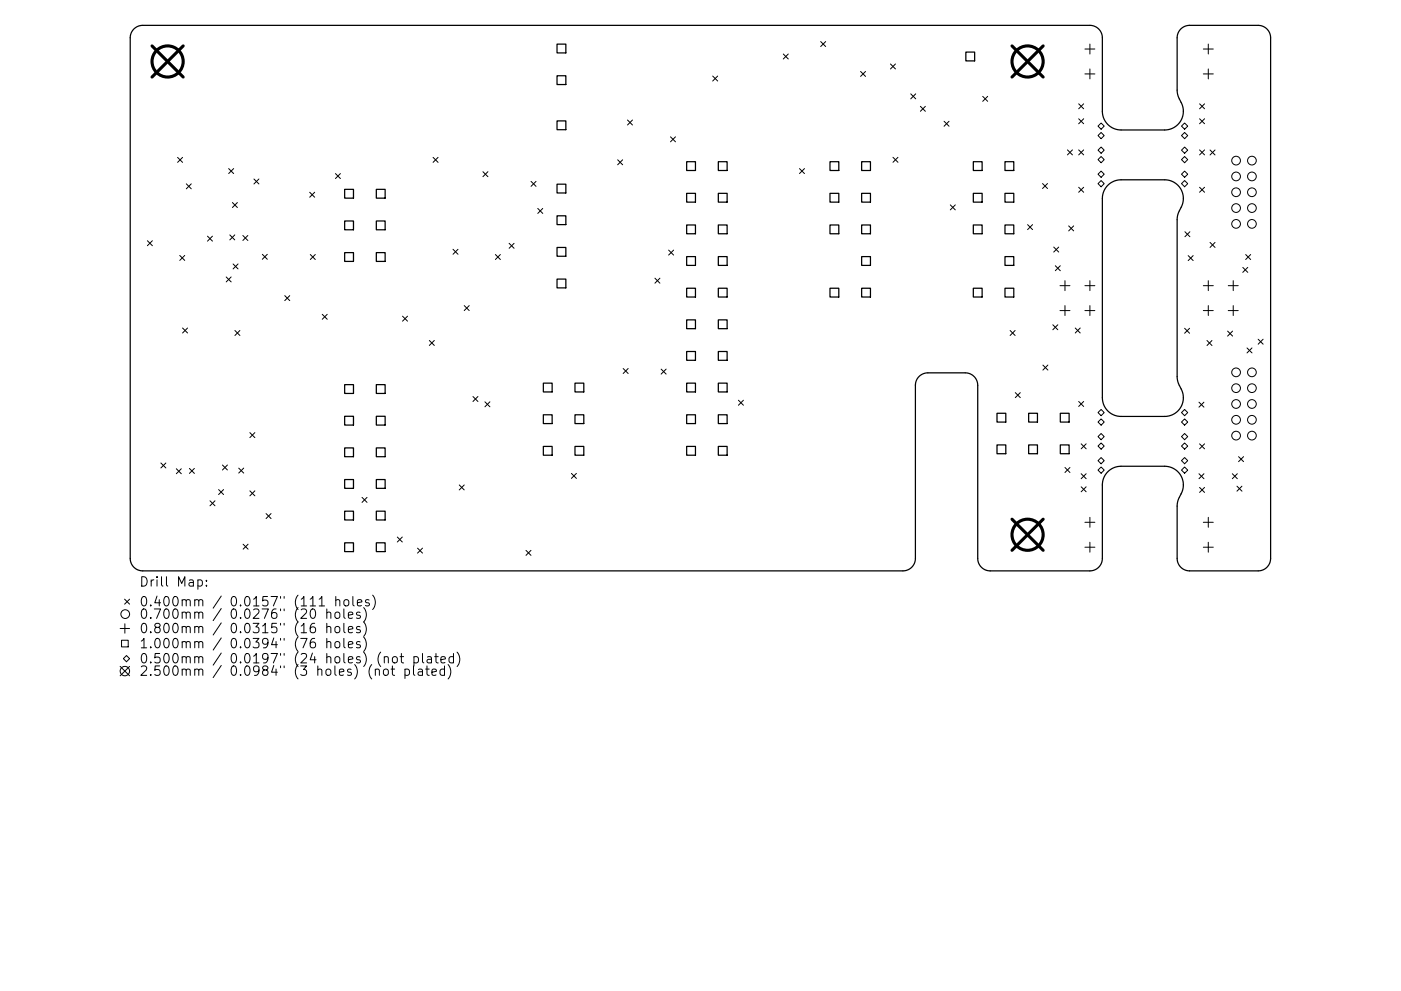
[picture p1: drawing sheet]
<svg xmlns="http://www.w3.org/2000/svg" width="297mm" height="210mm" viewBox="0 0 297 210" stroke-linecap="round" stroke-linejoin="round" font-family="sans-serif">
<defs><g id="words">
<g font-size="2.8">
<text x="29.5" y="124.5">Drill Map:</text>
<text x="29.5" y="128.7">0.400mm / 0.0157&quot; (111 holes)</text>
<text x="29.5" y="131.3">0.700mm / 0.0276&quot; (20 holes)</text>
<text x="29.5" y="134.3">0.800mm / 0.0315&quot; (16 holes)</text>
<text x="29.5" y="137.5">1.000mm / 0.0394&quot; (76 holes)</text>
<text x="29.5" y="140.7">0.500mm / 0.0197&quot; (24 holes) (not plated)</text>
<text x="29.5" y="143.4">2.500mm / 0.0984&quot; (3 holes) (not plated)</text>
</g>
</g></defs>
<g fill="none" stroke="#000" stroke-width=".26">
<path d="M28.4 6.2a2.64 2.64 0 0 1 1.9-.8h200.8a2.64 2.64 0 0 1 2.6 2.6v15.6a4 4 0 0 0 4 4h9.2a4.1 4.1 0 0 0 3.6-2.3 4.1 4.1 0 0 0-.5-4.3l-.3-.9-.1-1v-11.1a2.64 2.64 0 0 1 2.6-2.6h14.6a2.64 2.64 0 0 1 2.6 2.6v110.5a2.64 2.64 0 0 1-2.6 2.6h-14.6a2.64 2.64 0 0 1-2.6-2.6v-11.1a6.4 6.4 0 0 1 1.1-3.3 4 4 0 0 0-3.8-5.2h-9.2a4 4 0 0 0-4 4v15.6a2.64 2.64 0 0 1-2.6 2.6h-21.2a2.64 2.64 0 0 1-2.6-2.6v-36.8a2.64 2.64 0 0 0-2.6-2.6h-8a2.64 2.64 0 0 0-2.6 2.6v36.8a2.64 2.64 0 0 1-2.7 2.6h-161.1a2.64 2.64 0 0 1-2.7-2.6v-110.5a2.64 2.64 0 0 1 .8-1.8zM118.1 9.4h1.9v1.8h-1.9zM118.1 16.1h1.9v1.8h-1.9zM204.8 11.1h1.8v1.8h-1.8zM118.1 25.7h1.9v1.8h-1.9zM118.1 39.1h1.9v1.8h-1.9zM145.6 34.3h1.9v1.9h-1.9zM152.3 34.3h1.9v1.9h-1.9zM176 34.3h1.8v1.9h-1.8zM182.7 34.3h1.9v1.9h-1.9zM206.4 34.3h1.8v1.9h-1.8zM213.1 34.3h1.8v1.9h-1.8z"/>
<path d="M234.9 39.3a4 4 0 0 1 2.8-1.2h9.2a4.1 4.1 0 0 1 3.6 2.4 4.1 4.1 0 0 1-.5 4.2l-.3 1-.1 .9v33.3a8.8 8.8 0 0 0 1.2 3.5 4 4 0 0 1-3.9 5h-9.2a4 4 0 0 1-4-4v-42.3a4 4 0 0 1 1.2-2.8zM73.1 40.2h1.8v1.8h-1.8zM73.1 46.9h1.8v1.9h-1.8zM73.1 53.6h1.8v1.9h-1.8zM79.8 40.2h1.9v1.8h-1.9zM79.8 46.9h1.9v1.9h-1.9zM79.8 53.6h1.9v1.9h-1.9zM118.1 45.8h1.9v1.9h-1.9zM118.1 52.5h1.9v1.9h-1.9zM118.1 59.2h1.9v1.9h-1.9zM145.6 41h1.9v1.9h-1.9zM145.6 47.7h1.9v1.9h-1.9z"/>
<path d="M145.6 54.4h1.9v1.9h-1.9zM152.3 41h1.9v1.9h-1.9zM152.3 47.7h1.9v1.9h-1.9zM152.3 54.4h1.9v1.9h-1.9zM176 41h1.8v1.9h-1.8zM176 47.7h1.8v1.9h-1.8zM182.7 41h1.9v1.9h-1.9zM182.7 47.7h1.9v1.9h-1.9zM182.7 54.4h1.9v1.9h-1.9zM206.4 41h1.8v1.9h-1.8zM206.4 47.7h1.8v1.9h-1.8zM213.1 41h1.8v1.9h-1.8z"/>
<path d="M213.1 47.7h1.8v1.9h-1.8zM213.1 54.4h1.8v1.9h-1.8zM145.6 61.2h1.9v1.8h-1.9zM145.6 67.9h1.9v1.8h-1.9zM145.6 74.6h1.9v1.8h-1.9zM152.3 61.2h1.9v1.8h-1.9zM152.3 67.9h1.9v1.8h-1.9zM152.3 74.6h1.9v1.8h-1.9zM176 61.2h1.8v1.8h-1.8zM182.7 61.2h1.9v1.8h-1.9zM206.4 61.2h1.8v1.8h-1.8zM213.1 61.2h1.8v1.8h-1.8z"/>
<path d="M73.1 81.6h1.8v1.9h-1.8zM73.1 88.3h1.8v1.9h-1.8zM73.1 95h1.8v1.9h-1.8zM79.8 81.6h1.9v1.9h-1.9zM79.8 88.3h1.9v1.9h-1.9zM79.8 95h1.9v1.9h-1.9zM115.2 81.3h1.9v1.9h-1.9zM115.2 88h1.9v1.9h-1.9zM115.2 94.7h1.9v1.9h-1.9zM121.9 81.3h1.9v1.9h-1.9zM121.9 88h1.9v1.9h-1.9zM121.9 94.7h1.9v1.9h-1.9z"/>
<path d="M145.6 81.3h1.9v1.9h-1.9zM145.6 88h1.9v1.9h-1.9zM145.6 94.7h1.9v1.9h-1.9zM152.3 81.3h1.9v1.9h-1.9zM152.3 88h1.9v1.9h-1.9zM152.3 94.7h1.9v1.9h-1.9zM211.4 87.7h1.9v1.9h-1.9zM211.4 94.4h1.9v1.9h-1.9zM218.1 87.7h1.9v1.9h-1.9zM218.1 94.4h1.9v1.9h-1.9zM224.8 87.7h1.9v1.9h-1.9zM224.8 94.4h1.9v1.9h-1.9z"/>
<path d="M73.1 101.7h1.8v1.9h-1.8zM73.1 108.5h1.8v1.8h-1.8zM73.1 115.2h1.8v1.8h-1.8zM79.8 101.7h1.9v1.9h-1.9zM79.8 108.5h1.9v1.8h-1.9zM79.8 115.2h1.9v1.8h-1.9z"/>
</g>
<g fill="none" stroke="#000" stroke-width=".21">
<path d="M151.1 16.1l1.1 1.1M152.2 16.1l-1.1 1.1M166.1 11.5l1 1M167.1 11.5l-1 1M174 8.8l1.1 1.1M175.1 8.8l-1.1 1.1M182.5 15.2l1 1M183.5 15.2l-1 1M188.8 13.6l1.1 1M189.9 13.6l-1.1 1M193.1 19.9l1.1 1.1M194.2 19.9l-1.1 1.1"/>
<path d="M230 10.4h2.1M230 15.7h2.1M231.1 9.3v2.2M231.1 14.6v2.1M255.1 10.4h2.1M255.1 15.7h2.1M256.2 9.3v2.2M256.2 14.6v2.1M37.6 33.4l1.1 1M38.7 33.4l-1.1 1M39.5 39l1.1 1.1M40.6 39l-1.1 1.1"/>
<path d="M48.5 35.8l1 1M49.5 35.8l-1 1M53.8 38l1.1 1M54.9 38l-1.1 1M71.1 36.8l1.1 1.1M72.2 36.8l-1.1 1.1M91.8 33.4l1.1 1M92.9 33.4l-1.1 1M102.4 36.4l1 1.1M103.4 36.4l-1 1.1M112.6 38.5l1 1M113.6 38.5l-1 1"/>
<path d="M131 33.9l1 1.1M132 33.9l-1 1.1M133 25.5l1.1 1M134.1 25.5l-1.1 1M142.2 29l1 1.1M143.2 29l-1 1.1M169.5 35.8l1.1 1M170.6 35.8l-1.1 1M189.3 33.4l1.1 1M190.4 33.4l-1.1 1M195.1 22.6l1.1 1M196.2 22.6l-1.1 1"/>
<path d="M200.2 25.7l1 1.1M201.2 25.7l-1 1.1M208.4 20.4l1 1.1M209.4 20.4l-1 1.1M221 38.9l1.1 1.1M222.1 38.9l-1.1 1.1M226.3 31.8l1.1 1.1M227.4 31.8l-1.1 1.1M228.7 22l1.1 1.1M228.7 25.2l1.1 1.1M228.7 31.8l1.1 1.1M228.7 39.7l1.1 1.1"/>
<path d="M229.8 22l-1.1 1.1M229.8 25.2l-1.1 1.1M229.8 31.8l-1.1 1.1M229.8 39.7l-1.1 1.1M232.8 26.8l.7-.7 .6 .7-.6 .6zM232.8 28.8l.7-.7 .6 .7-.6 .6zM232.8 31.9l.7-.7 .6 .7-.6 .6zM232.8 33.9l.7-.7 .6 .7-.6 .6zM232.8 37l.7-.7 .6 .7-.6 .6zM232.8 39l.7-.7 .6 .7-.6 .6zM250.5 28.8l.7-.7 .6 .7-.6 .6zM250.5 31.9l.7-.7 .6 .7-.6 .6z"/>
<path d="M250.5 39l.7-.7 .6 .7-.6 .6zM251.2 26.1l.6 .7-.6 .6-.7-.6zM251.2 33.2l.6 .7-.6 .6-.7-.6zM251.2 36.3l.6 .7-.6 .6-.7-.6zM254.3 22l1.1 1.1M254.3 25.2l1.1 1.1M254.3 31.8l1.1 1.1M254.3 39.7l1.1 1.1M255.4 22l-1.1 1.1M255.4 25.2l-1.1 1.1M255.4 31.8l-1.1 1.1M255.4 39.7l-1.1 1.1"/>
<path d="M256.6 31.8l1 1.1M257.6 31.8l-1 1.1M31.2 51.1l1.1 1M32.3 51.1l-1.1 1M38.1 54.2l1.1 1.1M39.2 54.2l-1.1 1.1M44 50.1l1 1.1M45 50.1l-1 1.1M48 58.8l1 1M48.7 49.8l1.1 1.1M49 58.8l-1 1M49.3 43l1 1"/>
<path d="M49.4 56l1.1 1.1M49.8 49.8l-1.1 1.1M50.3 43l-1 1M50.5 56l-1.1 1.1M51.5 50l1 1M52.5 50l-1 1M55.6 54l1.1 1M56.7 54l-1.1 1M65.7 40.8l1 1M65.8 54l1 1.1M66.7 40.8l-1 1M66.8 54l-1 1.1"/>
<path d="M96 52.9l1.1 1M97.1 52.9l-1.1 1M105 54l1.1 1.1M106.1 54l-1.1 1.1M107.9 51.6l1.1 1.1M109 51.6l-1.1 1.1M114 44.2l1.1 1.1M115.1 44.2l-1.1 1.1M138.9 59l1 1.1M139.9 59l-1 1.1M141.8 53.1l1 1M142.8 53.1l-1 1"/>
<path d="M201.5 43.5l1 1M202.5 43.5l-1 1M217.9 47.7l1 1M218.9 47.7l-1 1M223.4 52.4l1.1 1.1M223.7 56.4l1.1 1M224.5 52.4l-1.1 1.1M224.8 56.4l-1.1 1M225.8 59.6v2.1M226.6 47.9l1 1.1M227.6 47.9l-1 1.1M231.1 59.6v2.1"/>
<path d="M251.2 49.2l1.1 1M251.9 54.2l1.1 1.1M252.3 49.2l-1.1 1M253 54.2l-1.1 1.1M256.2 59.6v2.1M256.6 51.4l1 1.1M257.6 51.4l-1 1.1M261.5 59.6v2.1M263.5 56.7l1.1 1.1M264.1 54l1.1 1.1M264.6 56.7l-1.1 1.1M265.2 54l-1.1 1.1"/>
<path d="M38.7 69.6l1.1 1M39.8 69.6l-1.1 1M49.8 70.1l1.1 1.1M50.9 70.1l-1.1 1.1M60.4 62.7l1 1.1M61.4 62.7l-1 1.1M68.3 66.7l1.1 1M69.4 66.7l-1.1 1M85.3 67.1l1.1 1M86.4 67.1l-1.1 1M91 72.2l1.1 1.1M92.1 72.2l-1.1 1.1"/>
<path d="M98.4 64.8l1.1 1.1M99.5 64.8l-1.1 1.1M132.1 78.2l1.1 1M133.2 78.2l-1.1 1M140.2 78.3l1 1.1M141.2 78.3l-1 1.1M214.2 70.1l1 1.1M215.2 70.1l-1 1.1M221.1 77.5l1.1 1M222.2 77.5l-1.1 1M223.2 68.9l1.1 1.1M224.3 68.9l-1.1 1.1"/>
<path d="M224.7 60.6h2.2M224.7 65.9h2.2M225.8 64.8v2.2M228 69.6l1 1M229 69.6l-1 1M230 60.6h2.1M230 65.9h2.1M231.1 64.8v2.2M251.2 69.6l1 1.1M252.2 69.6l-1 1.1M255.1 60.6h2.1M255.1 65.9h2.1"/>
<path d="M255.9 72.2l1.1 1.1M256.2 64.8v2.2M257 72.2l-1.1 1.1M260.3 70.2l1 1.1M260.4 60.6h2.1M260.4 65.9h2.1M261.3 70.2l-1 1.1M261.5 64.8v2.2M264.4 73.8l1 1.1M265.4 73.8l-1 1.1M266.8 72l1 1M267.8 72l-1 1"/>
<path d="M34.1 98.2l1.1 1.1M35.2 98.2l-1.1 1.1M37.4 99.5l1 1M38.4 99.5l-1 1M40.2 99.4l1 1M41.2 99.4l-1 1M47.2 98.7l1 1M48.2 98.7l-1 1M50.6 99.3l1.1 1.1M51.7 99.3l-1.1 1.1M53 91.8l1 1M54 91.8l-1 1"/>
<path d="M100.3 84.1l1 1.1M101.3 84.1l-1 1.1M102.8 85.3l1.1 1M103.9 85.3l-1.1 1M156.6 84.9l1 1.1M157.6 84.9l-1 1.1M215.3 83.3l1 1.1M216.3 83.3l-1 1.1M225.8 99.2l1.1 1M226.9 99.2l-1.1 1M228.7 85.2l1.1 1M229.2 94.2l1.1 1"/>
<path d="M229.8 85.2l-1.1 1M230.3 94.2l-1.1 1M232.8 87.5l.7-.6 .6 .6-.6 .7zM232.8 89.5l.7-.6 .6 .6-.6 .7zM232.8 92.6l.7-.6 .6 .6-.6 .7zM232.8 94.6l.7-.6 .6 .6-.6 .7zM232.8 97.7l.7-.6 .6 .6-.6 .7zM232.8 99.7l.7-.6 .6 .6-.6 .7zM250.5 87.5l.7-.6 .6 .6-.6 .7zM251.2 88.9l.6 .6-.6 .7-.7-.7zM251.2 92l.6 .6-.6 .7-.7-.7zM251.2 94l.6 .6-.6 .7-.7-.7z"/>
<path d="M251.2 97.1l.6 .6-.6 .7-.7-.7zM251.2 99.1l.6 .6-.6 .7-.7-.7zM254.2 85.3l1.1 1.1M254.3 94.2l1.1 1M255.3 85.3l-1.1 1.1M255.4 94.2l-1.1 1M262.6 96.9l1.1 1M263.7 96.9l-1.1 1M44.5 106.3l1.1 1M45.6 106.3l-1.1 1M46.3 103.9l1.1 1M47.4 103.9l-1.1 1"/>
<path d="M51.5 115.5l1.1 1M52.6 115.5l-1.1 1M53 104.1l1 1.1M54 104.1l-1 1.1M56.4 109l1.1 1M57.5 109l-1.1 1M76.8 105.5l1 1.1M77.8 105.5l-1 1.1M84.2 113.9l1.1 1.1M85.3 113.9l-1.1 1.1M88.5 116.3l1.1 1.1M89.6 116.3l-1.1 1.1"/>
<path d="M97.4 102.9l1 1M98.4 102.9l-1 1M111.5 116.8l1.1 1M112.6 116.8l-1.1 1M121.2 100.4l1 1.1M122.2 100.4l-1 1.1M229.2 100.5l1.1 1.1M229.2 103.3l1.1 1M230 110.8h2.1M230 116.1h2.1M230.3 100.5l-1.1 1.1M230.3 103.3l-1.1 1"/>
<path d="M231.1 109.8v2.1M231.1 115v2.2M254.2 100.5l1.1 1.1M254.3 103.4l1.1 1.1M255.1 110.8h2.1M255.1 116.1h2.1M255.3 100.5l-1.1 1.1M255.4 103.4l-1.1 1.1M256.2 109.8v2.1M256.2 115v2.2M261.3 100.5l1 1.1M262.3 103.2l1 1"/>
<path d="M262.3 100.5l-1 1.1M263.3 103.2l-1 1M25.5 133.3h2M25.8 135.8h1.4v1.4h-1.4zM26.4 127.1l1.1 1.1M26.5 132.3v2M26.8 139.1l.7 .6-.7 .7-.6-.7zM27.5 127.1l-1.1 1.1M42 123.1l.5-.1 .4 .4v.6l-.2 .3h-.7M43.8 124.2v.2M43.8 123.1v.2M66.1 129.3l.3-.1a1.25 1.25 0 0 1 0 2h-.2a1.33 1.33 0 0 1-.1-1.9z"/>
<path d="M66.7 132.2a.79 .79 0 0 0-.9 .9v.8l.2 .3h.5l.3-.1 .1-.7-.2-.3-.6-.1-.3 .4M66.7 135.4a.79 .79 0 0 0-.9 .9v.8l.2 .3h.5l.3-.1 .1-.7-.2-.3-.6-.1-.3 .4M67.7 128.6h1.1M69.3 130.1a.5 .5 0 0 1 .8 0v1.1M69.3 133.1a.5 .5 0 0 1 .8 .1v1M69.3 136.3a.5 .5 0 0 1 .8 .1v1M69.3 129.2v2M69.3 132.2v2M69.3 135.4v2M71.1 130.1a.54 .54 0 0 1 .5-.2 .54 .54 0 0 1 .5 .3l-.1 .8a.54 .54 0 0 1-.6 .2 .54 .54 0 0 1-.4-.4zM71.1 133.1a.54 .54 0 0 1 .5-.2 .54 .54 0 0 1 .5 .4l-.1 .8a.54 .54 0 0 1-.6 .2 .54 .54 0 0 1-.4-.4zM71.1 136.3a.54 .54 0 0 1 .5-.2 .54 .54 0 0 1 .5 .4l-.1 .8a.54 .54 0 0 1-.6 .2 .54 .54 0 0 1-.4-.4z"/>
<path d="M71.2 127.4l.3-.2 .5 .1 .1 1.3M71.2 126.6v2M72.9 129.2v1.7l.3 .3M72.9 132.2v1.8l.3 .2M72.9 135.4v1.8l.3 .2M73 127.4l.3-.2a.54 .54 0 0 1 .7 .4l-.1 .8a.54 .54 0 0 1-.6 .2 .54 .54 0 0 1-.4-.4zM73.9 130.5l.9-.2-.1-.3-.6-.1-.2 .2 .1 1h.7M73.9 133.6l.9-.2-.1-.4-.6-.1-.2 .3 .1 1h.7M73.9 136.8l.9-.2-.1-.4-.6-.1-.2 .3 .1 1h.7M74.8 126.6v1.7l.3 .3M75.8 127.9l.9-.2-.1-.4-.5-.1-.3 .3 .1 1h.7M76.3 130l-.4-.1-.3 .2 .1 .3 .6 .2v.5h-.7"/>
<path d="M76.3 133l-.4-.1-.3 .3 .1 .3 .6 .2v.5h-.7M76.3 136.2l-.4-.1-.3 .3 .1 .3 .6 .2v.5h-.7M77.1 128.9a2.29 2.29 0 0 1 0 3.1 2.3 2.3 0 0 1 0 3M77.1 135.2a2.29 2.29 0 0 1 0 3M78.2 127.3l-.4-.1-.3 .3 .1 .3 .6 .2v.5h-.7M79 126.3a2.29 2.29 0 0 1 0 3M81.5 139.5a.5 .5 0 0 1 .8 .1v1M83.3 139.5l.3-.2 .5 .2 .1 .8-.1 .3h-.5l-.3-.1zM84.8 139.3h.8M85.1 138.6v1.8l.1 .2h.4M87.8 139.4l.5-.1 .4 .4v.6l-.2 .3h-.7M87.8 139.3v2"/>
<path d="M89.6 138.6v1.8l.3 .2M90.6 139.4h.8l.1 1.2M91.5 139.8l-.7 .1a.39 .39 0 0 0-.3 .4 .39 .39 0 0 0 .3 .3h.7M92.1 139.3h.8M92.4 138.6v1.8l.1 .2h.4M93.5 140l.9-.2-.1-.4-.5-.1-.3 .3 .1 1h.7M96.1 139.4l-.5-.1-.4 .4v.6l.2 .3h.7M96.1 138.6v2M96.9 138.4a2.29 2.29 0 0 1 0 3M25.5 141.4l2 2M27.5 141.4l-2 2M79.6 142.1l.3-.1h.4l.1 1.3"/>
<path d="M81.4 142.1l.3-.1 .5 .1v1a.54 .54 0 0 1-.5 .2 .54 .54 0 0 1-.4-.4zM82.9 142h.8M83.2 141.3v1.7l.1 .2 .4 .1M85.9 142h.5l.4 .3v.6l-.2 .3h-.7M85.9 142v2M87.7 141.3v1.7l.3 .3M88.7 142h.8l.1 1.3M89.6 142.4l-.7 .1a.39 .39 0 0 0-.3 .4 .39 .39 0 0 0 .3 .4l.7-.1M90.2 142h.8M90.5 141.3v1.7l.1 .2 .4 .1M91.6 142.6l.9-.2-.1-.4h-.5l-.3 .2 .1 1h.7M94.2 142h-.5l-.4 .3v.6l.2 .3h.7"/>
<path d="M94.2 141.3v2M95 141a2.29 2.29 0 0 1 0 3"/>
<circle cx="262.1" cy="34.1" r=".92"/>
<circle cx="262.1" cy="37.4" r=".92"/>
<circle cx="265.4" cy="34.1" r=".92"/>
<circle cx="265.4" cy="37.4" r=".92"/>
<circle cx="262.1" cy="40.8" r=".92"/>
<circle cx="262.1" cy="44.1" r=".92"/>
<circle cx="262.1" cy="47.5" r=".92"/>
<circle cx="265.4" cy="40.8" r=".92"/>
<circle cx="265.4" cy="44.1" r=".92"/>
<circle cx="265.4" cy="47.5" r=".92"/>
<circle cx="262.1" cy="79" r=".92"/>
<circle cx="265.4" cy="79" r=".92"/>
<circle cx="262.1" cy="92.4" r=".92"/>
<circle cx="262.1" cy="85.7" r=".92"/>
<circle cx="262.1" cy="82.4" r=".92"/>
<circle cx="262.1" cy="89.1" r=".92"/>
<circle cx="265.4" cy="92.4" r=".92"/>
<circle cx="265.4" cy="85.7" r=".92"/>
<circle cx="265.4" cy="82.4" r=".92"/>
<circle cx="265.4" cy="89.1" r=".92"/>
<circle cx="26.6" cy="130.3" r=".92"/>
<circle cx="26.5" cy="142.4" r="1"/>
</g>
<g fill="none" stroke="#000" stroke-width=".66">
<path d="M32.2 9.7l6.6 6.6M38.8 9.7l-6.6 6.6M214.6 9.7l6.6 6.6M221.2 9.7l-6.6 6.6M214.6 110.2l6.6 6.6M221.2 110.2l-6.6 6.6"/>
<circle cx="35.5" cy="13" r="3.3"/>
<circle cx="217.9" cy="13" r="3.3"/>
<circle cx="217.9" cy="113.5" r="3.3"/>
</g>
<use href="#words"/>
</svg>
